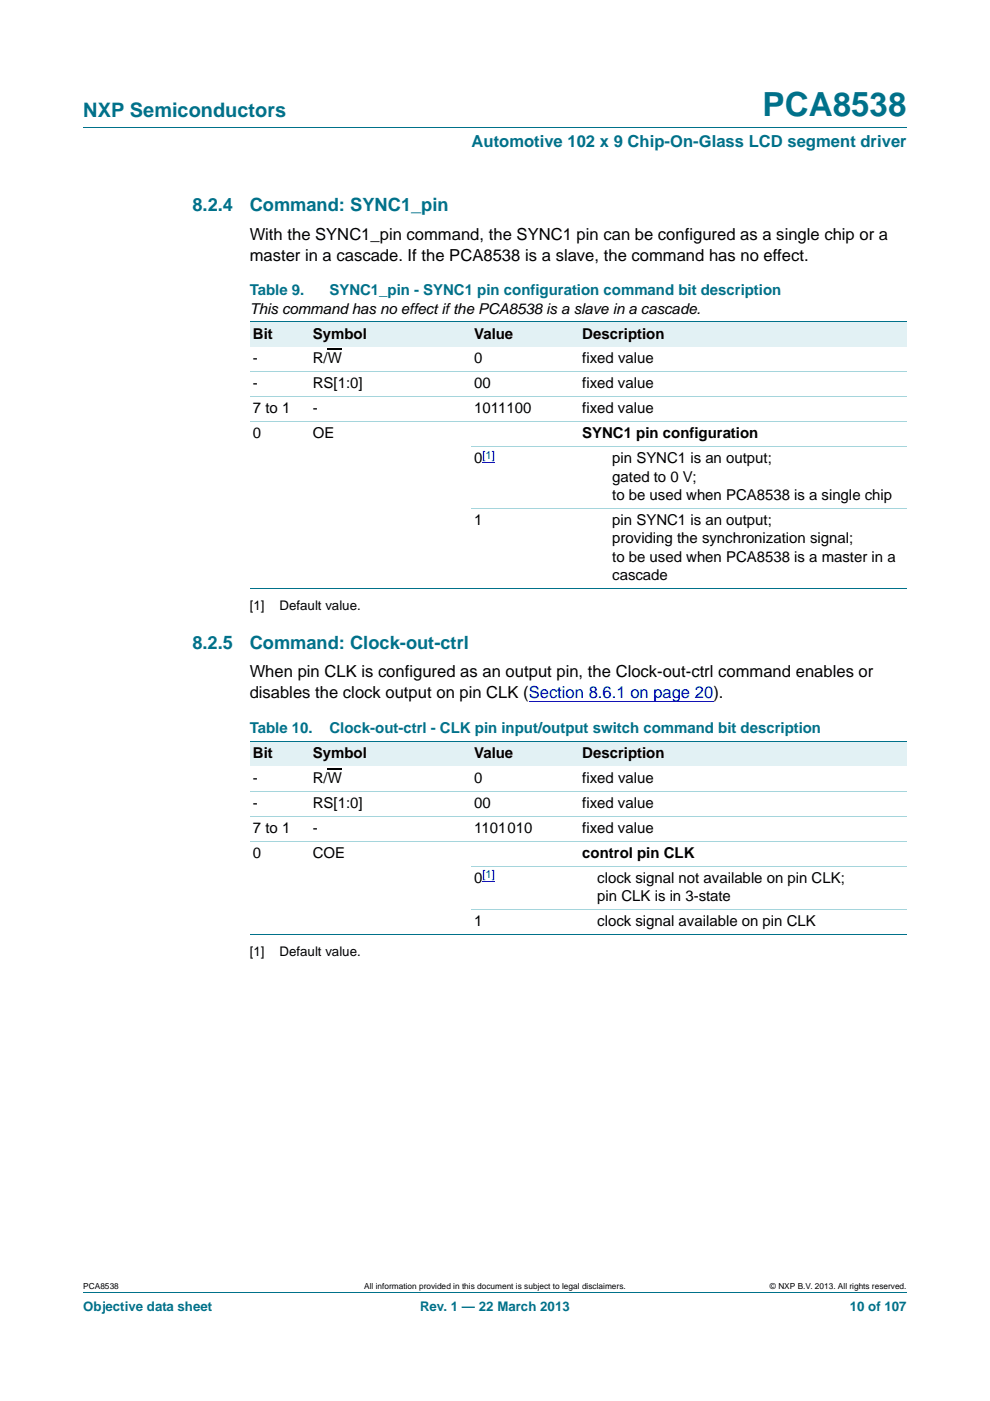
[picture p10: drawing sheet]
<svg xmlns="http://www.w3.org/2000/svg" width="210mm" height="297mm" viewBox="0 0 210 297" stroke-linecap="round" stroke-linejoin="round" font-family="sans-serif">
<defs><g id="words">
<text font-size="7" fill="#00718a" x="161.7" y="24.6">PCA8538</text>
<text font-size="4.2" fill="#00718a" x="17.7" y="24.9">NXP Semiconductors</text>
<g font-size="3.9" fill="#00718a">
<text x="40.8" y="44.7">8.2.4</text>
<text x="53" y="44.7">Command: SYNC1_pin</text>
<text x="40.8" y="137.5">8.2.5</text>
<text x="53" y="137.5">Command: Clock-out-ctrl</text>
</g>
<text font-size="3.5" fill="#00718a" x="100" y="31.1">Automotive 102 x 9 Chip-On-Glass LCD segment driver</text>
<g font-size="3.5">
<text x="53" y="50.8">With the SYNC1_pin command, the SYNC1 pin can be configured as a single chip or a</text>
<text x="53" y="55.3">master in a cascade. If the PCA8538 is a slave, the command has no effect.</text>
<text x="53" y="143.6">When pin CLK is configured as an output pin, the Clock-out-ctrl command enables or</text>
<text x="53" y="148">disables the clock output on pin CLK (Section 8.6.1 on page 20).</text>
</g>
<g font-size="3.2" fill="#00718a">
<text x="53" y="62.6">Table 9.</text>
<text x="69.9" y="62.6">SYNC1_pin - SYNC1 pin configuration command bit description</text>
<text x="53" y="155.4">Table 10.</text>
<text x="69.9" y="155.4">Clock-out-ctrl - CLK pin input/output switch command bit description</text>
</g>
<g font-size="3.2">
<text x="53" y="66.5">This command has no effect if the PCA8538 is a slave in a cascade.</text>
<text x="53.7" y="71.8">Bit</text>
<text x="66.4" y="71.8">Symbol</text>
<text x="100.6" y="71.8">Value</text>
<text x="123.5" y="71.8">Description</text>
<text x="53.7" y="77.1">-</text>
<text x="66.4" y="77.1">R/W</text>
<text x="100.6" y="77.1">0</text>
<text x="123.5" y="77.1">fixed value</text>
<text x="53.7" y="82.4">-</text>
<text x="66.4" y="82.4">RS[1:0]</text>
<text x="100.6" y="82.4">00</text>
<text x="123.5" y="82.4">fixed value</text>
<text x="53.7" y="87.7">7 to 1</text>
<text x="66.3" y="87.7">-</text>
<text x="100.6" y="87.7">1011100</text>
<text x="123.5" y="87.7">fixed value</text>
<text x="53.7" y="92.9">0</text>
<text x="66.4" y="92.9">OE</text>
<text x="123.5" y="92.9">SYNC1 pin configuration</text>
<text x="100.6" y="98.2">0</text>
<text x="129.9" y="98.2">pin SYNC1 is an output;</text>
<text x="129.9" y="102.1">gated to 0 V;</text>
<text x="129.9" y="106">to be used when PCA8538 is a single chip</text>
<text x="100.6" y="111.3">1</text>
<text x="129.9" y="111.3">pin SYNC1 is an output;</text>
<text x="129.9" y="115.2">providing the synchronization signal;</text>
<text x="129.9" y="119.1">to be used when PCA8538 is a master in a</text>
<text x="129.9" y="122.9">cascade</text>
<text x="53.7" y="160.7">Bit</text>
<text x="66.4" y="160.7">Symbol</text>
<text x="100.6" y="160.7">Value</text>
<text x="123.5" y="160.7">Description</text>
<text x="53.7" y="166">-</text>
<text x="66.4" y="166">R/W</text>
<text x="100.6" y="166">0</text>
<text x="123.5" y="166">fixed value</text>
<text x="53.7" y="171.3">-</text>
<text x="66.4" y="171.3">RS[1:0]</text>
<text x="100.6" y="171.3">00</text>
<text x="123.5" y="171.3">fixed value</text>
<text x="53.7" y="176.6">7 to 1</text>
<text x="66.4" y="176.6">-</text>
<text x="100.6" y="176.6">1101010</text>
<text x="123.5" y="176.6">fixed value</text>
<text x="53.7" y="181.9">0</text>
<text x="66.4" y="181.9">COE</text>
<text x="123.5" y="181.9">control pin CLK</text>
<text x="100.6" y="187.2">0</text>
<text x="126.7" y="187.2">clock signal not available on pin CLK;</text>
<text x="126.7" y="191">pin CLK is in 3-state</text>
<text x="100.6" y="196.3">1</text>
<text x="126.7" y="196.3">clock signal available on pin CLK</text>
</g>
<g font-size="2.8">
<text x="53" y="129.4">[1]</text>
<text x="59.3" y="129.4">Default value.</text>
<text x="53" y="202.8">[1]</text>
<text x="59.3" y="202.8">Default value.</text>
</g>
<g font-size="2.8" fill="#00718a">
<text x="17.7" y="277.9">Objective data sheet</text>
<text x="89.1" y="277.9">Rev. 1 — 22 March 2013</text>
<text x="180.2" y="277.9">10 of 107</text>
</g>
<g font-size="2.4" fill="#00f">
<text x="102.3" y="97.3">[1]</text>
<text x="102.3" y="186.2">[1]</text>
</g>
<g font-size="1.8">
<text x="17.7" y="273.3">PCA8538</text>
<text x="77.3" y="273.3">All information provided in this document is subject to legal disclaimers.</text>
<text x="163.3" y="273.3">© NXP B.V. 2013. All rights reserved.</text>
</g>
</g></defs>
<path d="M17.7 27h174.6M17.7 273.9h174.6" fill="none" stroke="#00718a" stroke-width=".21"/>
<path d="M112.1 148.8h39.2" fill="none" stroke="#00f" stroke-width=".21"/>
<g fill="#e2f1f4">
<path d="M53 68.3h12.7v5.3h-12.7z"/>
<path d="M65.7 68.3h34.2v5.3h-34.2z"/>
<path d="M99.9 68.3h22.9v5.3h-22.9z"/>
<path d="M122.8 68.3h69.5v5.3h-69.5z"/>
</g>
<path d="M69.5 74.1h3" fill="none" stroke="#000" stroke-width=".23"/>
<path d="M102.3 98h2.7" fill="none" stroke="#00f" stroke-width=".21"/>
<path d="M53 68.3h139.3M53 124.7h139.3" fill="none" stroke="#00718a" stroke-width=".21"/>
<path d="M53 78.8h139.3M53 84.1h139.3M53 89.4h139.3M99.9 94.7h92.4M99.9 107.8h92.4" fill="none" stroke="#a5d5dc" stroke-width=".21"/>
<g fill="#e2f1f4">
<path d="M53 157.2h12.7v5.3h-12.7z"/>
<path d="M65.7 157.2h34.2v5.3h-34.2z"/>
<path d="M99.9 157.2h22.9v5.3h-22.9z"/>
<path d="M122.8 157.2h69.5v5.3h-69.5z"/>
</g>
<path d="M69.5 163h3" fill="none" stroke="#000" stroke-width=".23"/>
<path d="M102.3 186.9h2.7" fill="none" stroke="#00f" stroke-width=".21"/>
<path d="M53 157.2h139.3M53 198.1h139.3" fill="none" stroke="#00718a" stroke-width=".21"/>
<path d="M53 167.7h139.3M53 173h139.3M53 178.3h139.3M99.9 183.6h92.4M99.9 192.8h92.4" fill="none" stroke="#a5d5dc" stroke-width=".21"/>
<use href="#words"/>
</svg>
